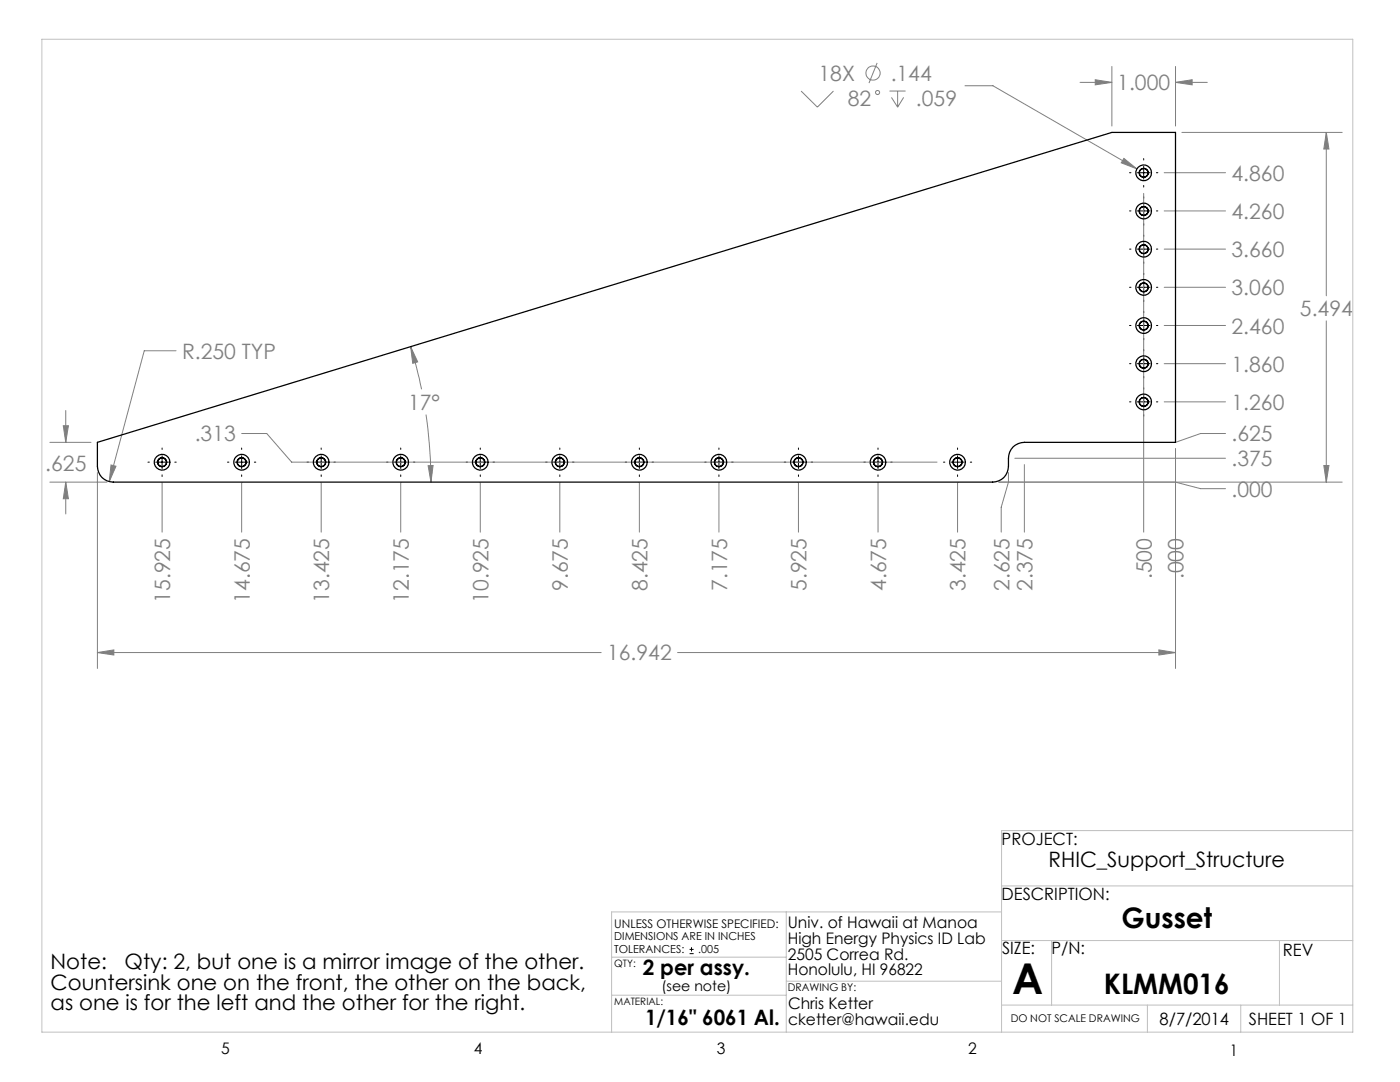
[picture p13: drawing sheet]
<svg xmlns="http://www.w3.org/2000/svg" width="279mm" height="216mm" viewBox="0 0 279 216" stroke-linecap="round" stroke-linejoin="round" font-family="sans-serif">
<defs><g id="words">
<text font-size="8.5" x="202" y="198.3">A</text>
<g font-size="5.6">
<text x="223.8" y="185.1">Gusset</text>
<text x="220.3" y="198.4">KLMM016</text>
</g>
<g font-size="4.2" fill="#808080">
<text x="163.3" y="16.1">18X</text>
<text x="177.8" y="16.1">.144</text>
<text x="169.2" y="21.2">82</text>
<text x="182.8" y="21.2">.059</text>
<text x="223" y="18">1.000</text>
<text x="245.8" y="36.1">4.860</text>
<text x="245.8" y="43.7">4.260</text>
<text x="245.8" y="51.3">3.660</text>
<text x="245.8" y="58.9">3.060</text>
<text x="259.4" y="63.1">5.494</text>
<text x="36.3" y="71.6">R.250 TYP</text>
<text x="245.8" y="66.5">2.460</text>
<text x="245.8" y="74.2">1.860</text>
<text x="81.4" y="81.8">17°</text>
<text x="245.8" y="81.8">1.260</text>
<text x="38.9" y="88.1">.313</text>
<text x="245.8" y="88.1">.625</text>
<text x="9" y="94.1">.625</text>
<text x="245.8" y="93">.375</text>
<text x="245.8" y="99.1">.000</text>
<text x="113.3" y="117.9" transform="rotate(-90 113.3 117.9)">9.675</text>
<text x="129.2" y="117.9" transform="rotate(-90 129.2 117.9)">8.425</text>
<text x="145.1" y="117.9" transform="rotate(-90 145.1 117.9)">7.175</text>
<text x="161" y="117.9" transform="rotate(-90 161 117.9)">5.925</text>
<text x="176.8" y="117.9" transform="rotate(-90 176.8 117.9)">4.675</text>
<text x="192.7" y="117.9" transform="rotate(-90 192.7 117.9)">3.425</text>
<text x="201.4" y="117.9" transform="rotate(-90 201.4 117.9)">2.625</text>
<text x="206.1" y="117.9" transform="rotate(-90 206.1 117.9)">2.375</text>
<text x="229.9" y="115.6" transform="rotate(-90 229.9 115.6)">.500</text>
<text x="236.2" y="115.6" transform="rotate(-90 236.2 115.6)">.000</text>
<text x="34" y="120.3" transform="rotate(-90 34 120.3)">15.925</text>
<text x="49.8" y="120.3" transform="rotate(-90 49.8 120.3)">14.675</text>
<text x="65.7" y="120.3" transform="rotate(-90 65.7 120.3)">13.425</text>
<text x="81.6" y="120.3" transform="rotate(-90 81.6 120.3)">12.175</text>
<text x="97.5" y="120.3" transform="rotate(-90 97.5 120.3)">10.925</text>
<text x="121.2" y="131.8">16.942</text>
</g>
<g font-size="4.2">
<text x="209.3" y="173.1">RHIC_Support_Structure</text>
<text x="10.1" y="193.3">Note:</text>
<text x="10.1" y="197.4">Countersink one on the front, the other on the back,</text>
<text x="24.9" y="193.3">Qty: 2, but one is a mirror image of the other.</text>
<text x="128.3" y="194.6">2 per assy.</text>
<text x="10.1" y="201.6">as one is for the left and the other for the right.</text>
<text x="128.7" y="204.5">1/16&quot; 6061 Al.</text>
</g>
<g font-size="3.4">
<text x="199.9" y="168.5">PROJECT:</text>
<text x="199.9" y="179.6">DESCRIPTION:</text>
<text x="200" y="190.5">SIZE:</text>
<text x="209.9" y="190.5">P/N:</text>
<text x="256" y="190.8">REV</text>
<text x="231.4" y="204.5">8/7/2014</text>
<text x="249.2" y="204.5">SHEET 1 OF 1</text>
</g>
<g font-size="3.2">
<text x="157.2" y="185.1">Univ. of Hawaii at Manoa</text>
<text x="157.2" y="188.3">High Energy Physics ID Lab</text>
<text x="157.2" y="191.5">2505 Correa Rd.</text>
<text x="157.2" y="194.6">Honolulu, HI 96822</text>
<text x="157.3" y="201.4">Chris Ketter</text>
<text x="157.3" y="204.6">cketter@hawaii.edu</text>
<text x="44.2" y="210.4">5</text>
<text x="94.6" y="210.3">4</text>
<text x="143.1" y="210.4">3</text>
<text x="193.2" y="210.3">2</text>
<text x="245.4" y="210.6">1</text>
</g>
<text font-size="2.8" x="132" y="197.8">(see note)</text>
<text font-size="2.4" x="122.6" y="185.1">UNLESS OTHERWISE SPECIFIED:</text>
<g font-size="2.2">
<text x="122.6" y="187.6">DIMENSIONS ARE IN INCHES</text>
<text x="122.6" y="190.3">TOLERANCES:</text>
<text x="139.4" y="190.3">.005</text>
</g>
<g font-size="2.1">
<text x="157.2" y="197.8">DRAWING BY:</text>
<text x="201.7" y="204">DO NOT SCALE DRAWING</text>
</g>
<g font-size="2">
<text x="122.6" y="192.9">QTY:</text>
<text x="122.6" y="200.5">MATERIAL:</text>
</g>
</g></defs>
<g fill="none" stroke="#808080" stroke-width=".2">
<path d="M159.9 18.2l3.2 3.2 3.2-3.2M175 12.6l-1.6 4M177.5 18.2h3.2M177.9 19.4l1.2 2M179.1 18.2v3.2M180.3 19.4l-1.2 2M192.6 17.1h5.6l28.7 16.6M215.5 16.4h6.4M218.6 15.9l3.3 .5-3.3 .5zM221.9 13.3v11.9M234.6 16.4l3.3-.5v1zM234.6 13.3v11.9"/>
<path d="M234.6 16.4h6.3M224.3 31.6l2.6 2.1-3.1-1.2zM228.2 38.6v67.6M232.3 34.5h12.3M235.9 26.4h32M264.7 26.4l.5 3.3h-1zM264.7 26.4v32.6M232.3 57.3h12.3M232.3 49.7h12.3M232.3 42.1h12.3M35.1 70h-6.3l-7 26.1M82 69.2l1.4 3-1 .3z"/>
<path d="M82 69.2l1.1 4.2 1 4.3M232.3 64.9h12.3M232.3 72.6h12.3M264.7 64v32.2M9.9 96.2h11.4M9.9 88.3h8.3M12.6 84.9h1.1l-.6 3.4zM13.1 96.2l.6 3.3h-1.1zM13.1 81.9v6.4M13.1 96.2v6.4M19.4 94.3v39.1M22.2 92.8l.9 .2-1.3 3.1z"/>
<path d="M32.3 96.3v9.9M48.2 86.5h5l5 5.7h128.8M48.2 96.3v9.9M64.1 96.3v9.9M80 96.3v9.9M85 82.7a97 97 0 0 1 1 13.5M85.4 92.9h1l-.4 3.3zM95.8 96.3v9.9M111.7 96.3v9.9M127.6 96.3v9.9M143.5 96.3v9.9M159.3 96.3v9.9"/>
<path d="M175.2 96.3v9.9M191.1 96.3v9.9M199.4 96.2h68.5M201.3 94.3v1.9l-1.5 5v5M202.5 91.4h42.1M204.4 92.7v13.5M232.3 80.2h12.3M234.6 89.5v43.9M234.6 96.2l5 1.3h5M244.6 86.5h-5l-5 1.8M264.2 92.9h1l-.5 3.3zM19.4 130.2l3.3-.5v1z"/>
<path d="M19.4 130.2h100.6M135.2 130.2h99.4M231.3 129.7l3.3 .5-3.3 .5z"/>
<circle cx="174.2" cy="14.6" r="1.41"/>
<circle cx="175.1" cy="18.5" r=".4"/>
</g>
<g fill="none" stroke="#000" stroke-width=".2">
<path d="M225.4 34.5h.3M227 34.5h2.5M228.2 31.6v.3M228.2 33.2v2.5M228.2 37v.3M228.2 39.3v.2M230.8 34.5h.3M225.4 57.3h.3M225.4 49.7h.3M225.4 42.1h.3M227 57.3h2.5M227 49.7h2.5"/>
<path d="M227 42.1h2.5M228.2 40.8v2.6M228.2 44.6v.3M228.2 46.9v.3M228.2 48.4v2.6M228.2 52.2v.4M228.2 54.5v.3M228.2 56.1v2.5M228.2 59.9v.3M230.8 57.3h.3M230.8 49.7h.3M230.8 42.1h.3"/>
<path d="M225.4 72.6h.3M225.4 64.9h.3M227 72.6h2.5M227 64.9h2.5M228.2 62.1v.3M228.2 63.7v2.5M228.2 67.5v.3M228.2 69.7v.3M228.2 71.3v2.5M228.2 75.1v.3M228.2 77.4v.2M228.2 78.9v2.6"/>
<path d="M230.8 72.6h.3M230.8 64.9h.3M29.5 92.2h.3M31.1 92.2h2.5M32.3 89.4v.3M32.3 90.9v2.6M32.3 94.8v.3M34.9 92.2h.3M45.4 92.2h.3M47 92.2h2.5M48.2 89.4v.3M48.2 90.9v2.6"/>
<path d="M48.2 94.8v.3M50.8 92.2h.2M61.3 92.2h.3M62.8 92.2h2.6M64.1 89.4v.3M64.1 90.9v2.6M64.1 94.8v.3M66.6 92.2h.3M77.2 92.2h.2M78.7 92.2h2.5M80 89.4v.3M80 90.9v2.6"/>
<path d="M80 94.8v.3M82.5 92.2h.3M93 92.2h.3M94.6 92.2h2.5M95.8 89.4v.3M95.8 90.9v2.6M95.8 94.8v.3M98.4 92.2h.3M108.9 92.2h.3M110.5 92.2h2.5M111.7 89.4v.3M111.7 90.9v2.6"/>
<path d="M111.7 94.8v.3M114.3 92.2h.2M124.8 92.2h.3M126.3 92.2h2.6M127.6 89.4v.3M127.6 90.9v2.6M127.6 94.8v.3M130.1 92.2h.3M140.7 92.2h.2M142.2 92.2h2.5M143.5 89.4v.3M143.5 90.9v2.6"/>
<path d="M143.5 94.8v.3M146 92.2h.3M156.5 92.2h.3M158.1 92.2h2.5M159.3 89.4v.3M159.3 90.9v2.6M159.3 94.8v.3M161.9 92.2h.3M172.4 92.2h.3M174 92.2h2.5M175.2 89.4v.3M175.2 90.9v2.6"/>
<path d="M175.2 94.8v.3M177.8 92.2h.2M188.3 92.2h.3M189.8 92.2h2.6M191.1 89.4v.3M191.1 90.9v2.6M191.1 94.8v.3M193.6 92.2h.3M225.4 80.2h.3M227 80.2h2.5M228.2 82.7v.3M230.8 80.2h.3"/>
<path d="M137.6 190.3h.8M137.6 189.4h.8M138 189v.9"/>
</g>
<g fill="none" stroke="#c0c0c0" stroke-width=".2">
<path d="M8.4 7.8h261.6v198.2h-261.6zM199.9 176.8h70.1M270 165.7h-70.1v40.3M122.1 198.6h34.8M122.1 191h34.8M156.9 182v24M156.9 195.8h43M199.9 182h-77.8v24M199.9 187.7h70.1M209.9 187.7v12.9M255.3 187.7v12.9M199.9 200.6h70.1"/>
<path d="M229 200.6v5.4M247.6 200.6v5.4"/>
</g>
<path d="M224.3 31.6l-.5 .9 3.1 1.2zM19.4 130.2l3.3-.5v1zM231.3 129.7l3.3 .5-3.3 .5zM264.2 92.9h1l-.5 3.3zM264.7 26.4l.5 3.3h-1zM13.1 96.2l.6 3.3h-1.1zM12.6 84.9h1.1l-.6 3.4zM234.6 16.4l3.3-.5v1zM218.6 15.9l3.3 .5-3.3 .5zM85.4 92.9h1l-.4 3.3zM82 69.2l1.4 3-1 .3zM22.2 92.8l-.4 3.3 1.3-3.1z" fill="#808080"/>
<g fill="none" stroke="#000" stroke-width=".25">
<path d="M19.4 88.3l202.5-61.9h12.7v61.9h-30.2a3.1 3.1 0 0 0-3.1 3.1 4.6 4.6 0 0 1-1 3.9 3.4 3.4 0 0 1-2.2 .9h-175.5a3.1 3.1 0 0 1-3.2-3.2z"/>
<circle cx="228.2" cy="34.5" r="1.56"/>
<circle cx="228.3" cy="34.5" r=".91"/>
<circle cx="228.3" cy="34.5" r=".85"/>
<circle cx="228.2" cy="57.3" r="1.56"/>
<circle cx="228.2" cy="42.1" r="1.56"/>
<circle cx="228.2" cy="49.7" r="1.56"/>
<circle cx="228.3" cy="49.7" r=".91"/>
<circle cx="228.3" cy="57.4" r=".91"/>
<circle cx="228.3" cy="42.1" r=".91"/>
<circle cx="228.3" cy="49.7" r=".85"/>
<circle cx="228.3" cy="42.1" r=".85"/>
<circle cx="228.3" cy="57.3" r=".85"/>
<circle cx="228.2" cy="65" r="1.56"/>
<circle cx="228.2" cy="72.6" r="1.56"/>
<circle cx="228.3" cy="72.6" r=".91"/>
<circle cx="228.3" cy="65" r=".91"/>
<circle cx="228.3" cy="65" r=".85"/>
<circle cx="228.3" cy="72.6" r=".85"/>
<circle cx="32.3" cy="92.2" r="1.56"/>
<circle cx="32.3" cy="92.2" r=".92"/>
<circle cx="32.4" cy="92.2" r=".85"/>
<circle cx="48.2" cy="92.2" r="1.56"/>
<circle cx="48.2" cy="92.2" r=".92"/>
<circle cx="48.2" cy="92.2" r=".85"/>
<circle cx="64.1" cy="92.2" r="1.56"/>
<circle cx="64.1" cy="92.2" r=".92"/>
<circle cx="64.1" cy="92.2" r=".85"/>
<circle cx="80" cy="92.2" r="1.56"/>
<circle cx="80" cy="92.2" r=".92"/>
<circle cx="80" cy="92.2" r=".85"/>
<circle cx="95.8" cy="92.2" r="1.56"/>
<circle cx="95.8" cy="92.2" r=".92"/>
<circle cx="95.9" cy="92.2" r=".85"/>
<circle cx="111.7" cy="92.2" r="1.56"/>
<circle cx="111.7" cy="92.2" r=".92"/>
<circle cx="111.7" cy="92.2" r=".85"/>
<circle cx="127.6" cy="92.2" r="1.56"/>
<circle cx="127.6" cy="92.2" r=".92"/>
<circle cx="127.6" cy="92.2" r=".85"/>
<circle cx="143.5" cy="92.2" r="1.56"/>
<circle cx="143.5" cy="92.2" r=".92"/>
<circle cx="143.5" cy="92.2" r=".85"/>
<circle cx="159.3" cy="92.2" r="1.56"/>
<circle cx="159.3" cy="92.2" r=".92"/>
<circle cx="159.4" cy="92.2" r=".85"/>
<circle cx="175.2" cy="92.2" r="1.56"/>
<circle cx="175.2" cy="92.2" r=".92"/>
<circle cx="175.2" cy="92.2" r=".85"/>
<circle cx="191.1" cy="92.2" r="1.56"/>
<circle cx="191.1" cy="92.2" r=".92"/>
<circle cx="191.1" cy="92.2" r=".85"/>
<circle cx="228.2" cy="80.2" r="1.56"/>
<circle cx="228.3" cy="80.2" r=".91"/>
<circle cx="228.3" cy="80.2" r=".85"/>
</g>
<use href="#words"/>
</svg>
